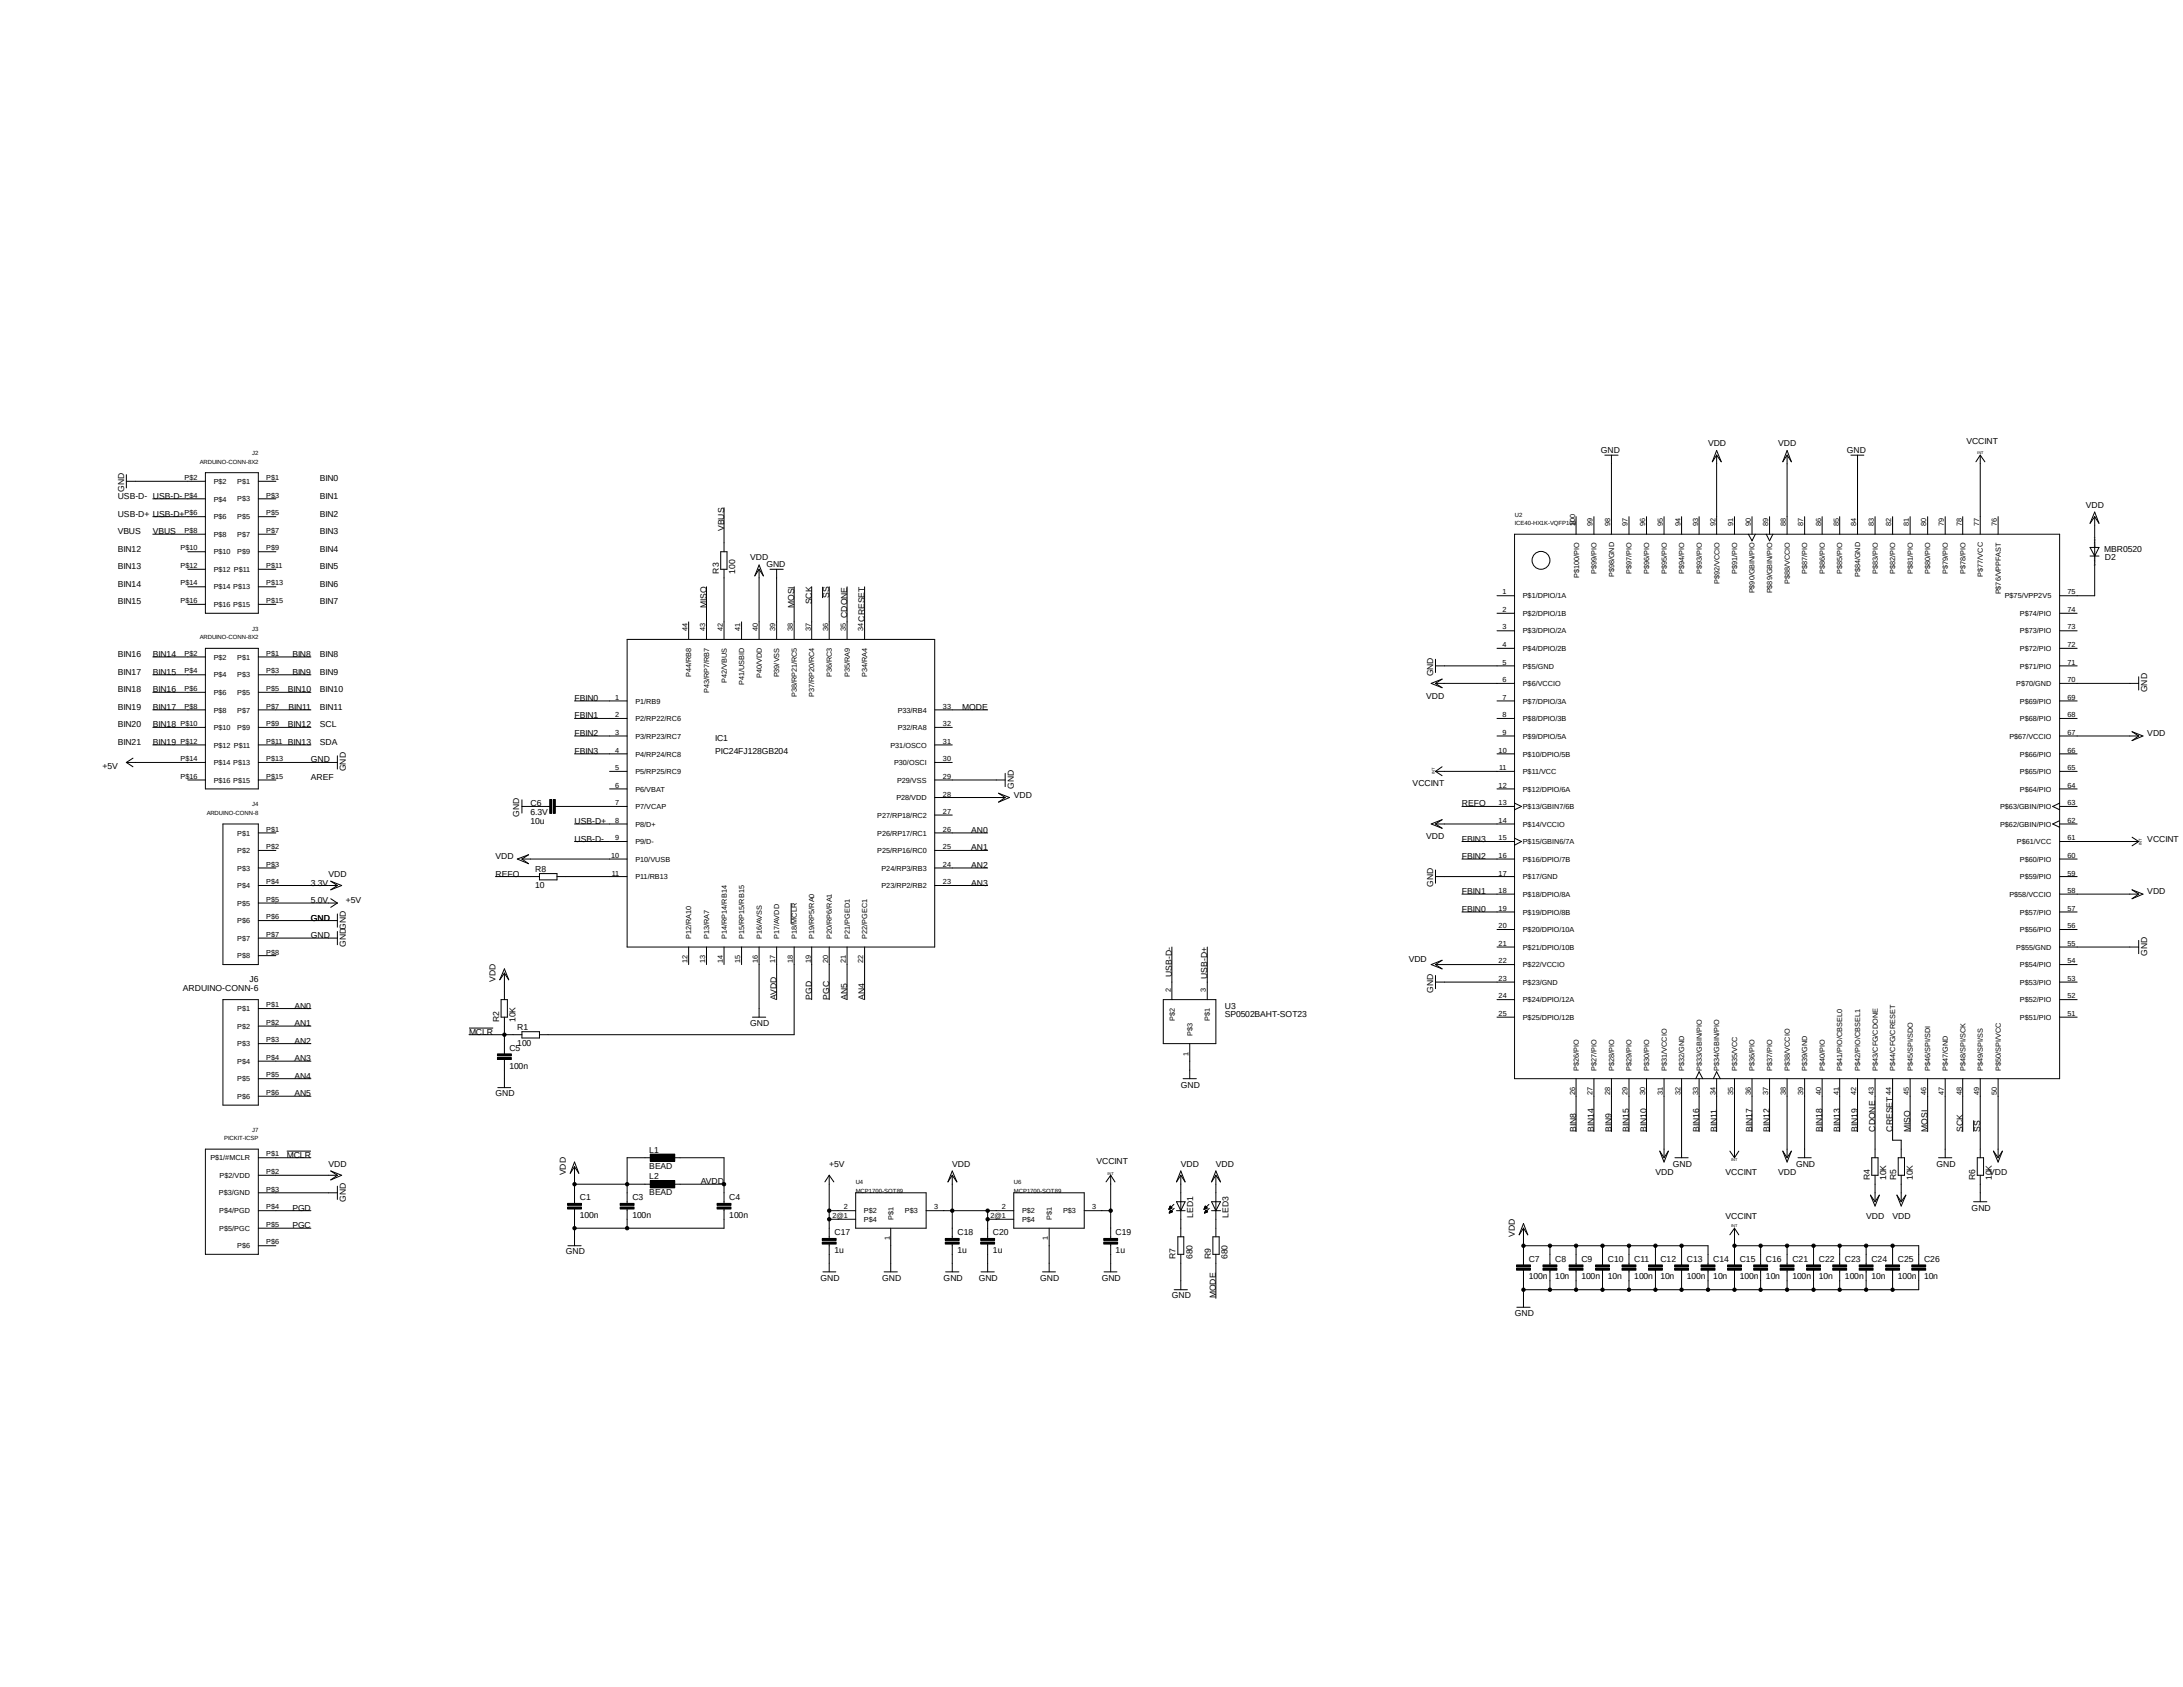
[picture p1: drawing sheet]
<svg xmlns="http://www.w3.org/2000/svg" width="279mm" height="216mm" viewBox="0 0 279 216" stroke-linecap="round" stroke-linejoin="round" font-family="sans-serif">
<defs><g id="words">
<g font-size="1.1">
<text x="204.9" y="57.9">GND</text>
<text x="218.6" y="57.1">VDD</text>
<text x="227.6" y="57.1">VDD</text>
<text x="236.4" y="57.9">GND</text>
<text x="251.7" y="56.8">VCCINT</text>
<text x="15.1" y="63.9">USB-D- USB-D-</text>
<text x="15.9" y="62.9" transform="rotate(-90 15.9 62.9)">GND</text>
<text x="40.9" y="61.6">BIN0</text>
<text x="40.9" y="63.9">BIN1</text>
<text x="267" y="65">VDD</text>
<text x="15.1" y="66.1">USB-D+ USB-D+</text>
<text x="15.1" y="68.4">VBUS</text>
<text x="15.1" y="70.6">BIN12</text>
<text x="19.6" y="68.4">VBUS</text>
<text x="40.9" y="66.1">BIN2</text>
<text x="40.9" y="68.4">BIN3</text>
<text x="40.9" y="70.6">BIN4</text>
<text x="92.7" y="67.9" transform="rotate(-90 92.7 67.9)">VBUS</text>
<text x="96" y="71.7">VDD</text>
<text x="269.3" y="70.6">MBR0520</text>
<text x="269.4" y="71.7">D2</text>
<text x="15.1" y="72.9">BIN13</text>
<text x="15.1" y="75.1">BIN14</text>
<text x="15.1" y="77.3">BIN15</text>
<text x="40.9" y="72.9">BIN5</text>
<text x="40.9" y="75.1">BIN6</text>
<text x="40.9" y="77.3">BIN7</text>
<text x="90.4" y="77.8" transform="rotate(-90 90.4 77.8)">MISO</text>
<text x="92" y="73.4" transform="rotate(-90 92 73.4)">R3</text>
<text x="94.1" y="73.4" transform="rotate(-90 94.1 73.4)">100</text>
<text x="98.1" y="72.5">GND</text>
<text x="101.6" y="77.8" transform="rotate(-90 101.6 77.8)">MOSI</text>
<text x="103.9" y="77.3" transform="rotate(-90 103.9 77.3)">SCK</text>
<text x="106.1" y="76.5" transform="rotate(-90 106.1 76.5)">SS</text>
<text x="108.4" y="79.1" transform="rotate(-90 108.4 79.1)">CDONE</text>
<text x="110.7" y="79.5" transform="rotate(-90 110.7 79.5)">CRESET</text>
<text x="15.1" y="84.1">BIN16</text>
<text x="15.1" y="86.4">BIN17</text>
<text x="15.1" y="88.6">BIN18</text>
<text x="19.6" y="84.1">BIN14</text>
<text x="19.6" y="86.4">BIN15</text>
<text x="19.6" y="88.6">BIN16</text>
<text x="36.8" y="88.6">BIN10</text>
<text x="37.4" y="84.1">BIN8</text>
<text x="37.4" y="86.4">BIN9</text>
<text x="40.9" y="84.1">BIN8</text>
<text x="40.9" y="86.4">BIN9</text>
<text x="40.9" y="88.6">BIN10</text>
<text x="73.5" y="89.7">FBIN0</text>
<text x="182.5" y="89.4">VDD</text>
<text x="183.4" y="86.6" transform="rotate(-90 183.4 86.6)">GND</text>
<text x="274.8" y="88.6" transform="rotate(-90 274.8 88.6)">GND</text>
<text x="15.1" y="90.8">BIN19</text>
<text x="15.1" y="93.1">BIN20</text>
<text x="15.1" y="95.3">BIN21</text>
<text x="19.6" y="90.8">BIN17</text>
<text x="19.6" y="93.1">BIN18</text>
<text x="19.6" y="95.3">BIN19</text>
<text x="36.8" y="93.1">BIN12</text>
<text x="36.8" y="95.3">BIN13</text>
<text x="36.9" y="90.8">BIN11</text>
<text x="40.9" y="90.8">BIN11</text>
<text x="40.9" y="93.1">SCL</text>
<text x="40.9" y="95.3">SDA</text>
<text x="73.5" y="91.9">FBIN1</text>
<text x="73.5" y="94.2">FBIN2</text>
<text x="91.5" y="94.8">IC1</text>
<text x="123.1" y="90.8">MODE</text>
<text x="274.8" y="94.2">VDD</text>
<text x="13.1" y="98.4">+5V</text>
<text x="39.8" y="97.6">GND</text>
<text x="39.8" y="99.8">AREF</text>
<text x="44.3" y="98.7" transform="rotate(-90 44.3 98.7)">GND</text>
<text x="73.5" y="96.5">FBIN3</text>
<text x="91.5" y="96.5">PIC24FJ128GB204</text>
<text x="129.8" y="101" transform="rotate(-90 129.8 101)">GND</text>
<text x="180.8" y="100.6">VCCINT</text>
<text x="66.5" y="104.5" transform="rotate(-90 66.5 104.5)">GND</text>
<text x="67.9" y="104.4">6.3V</text>
<text x="67.9" y="105.5">10u</text>
<text x="67.9" y="103.2">C6</text>
<text x="73.5" y="105.5">USB-D+</text>
<text x="73.5" y="107.7">USB-D-</text>
<text x="124.3" y="106.6">AN0</text>
<text x="129.8" y="102.1">VDD</text>
<text x="182.5" y="107.4">VDD</text>
<text x="187.1" y="103.2">REFO</text>
<text x="187.1" y="107.7">FBIN3</text>
<text x="274.8" y="107.7">VCCINT</text>
<text x="39.8" y="113.3">3.3V</text>
<text x="42" y="112.2">VDD</text>
<text x="63.4" y="109.9">VDD</text>
<text x="63.4" y="112.2">REFO</text>
<text x="68.5" y="113.7">10</text>
<text x="68.5" y="111.5">R8</text>
<text x="124.3" y="108.8">AN1</text>
<text x="124.3" y="111.1">AN2</text>
<text x="124.3" y="113.3">AN3</text>
<text x="183.4" y="113.5" transform="rotate(-90 183.4 113.5)">GND</text>
<text x="187.1" y="109.9">FBIN2</text>
<text x="39.8" y="115.6">5.0V</text>
<text x="39.8" y="117.8">GND</text>
<text x="44.3" y="115.6">+5V</text>
<text x="187.1" y="116.7">FBIN0</text>
<text x="187.1" y="114.5">FBIN1</text>
<text x="274.8" y="114.5">VDD</text>
<text x="31.9" y="125.7">J6</text>
<text x="39.8" y="120.1">GND</text>
<text x="44.3" y="121.2" transform="rotate(-90 44.3 121.2)">GNDGND</text>
<text x="63.4" y="125.7" transform="rotate(-90 63.4 125.7)">VDD</text>
<text x="150" y="125" transform="rotate(-90 150 125)">USB-D-</text>
<text x="154.5" y="125.3" transform="rotate(-90 154.5 125.3)">USB-D+</text>
<text x="180.3" y="123.1">VDD</text>
<text x="274.8" y="122.3" transform="rotate(-90 274.8 122.3)">GND</text>
<text x="23.4" y="126.8">ARDUINO-CONN-6</text>
<text x="37.7" y="129.1">AN0</text>
<text x="37.7" y="131.3">AN1</text>
<text x="63.9" y="130.8" transform="rotate(-90 63.9 130.8)">R2</text>
<text x="66" y="130.8" transform="rotate(-90 66 130.8)">10K</text>
<text x="66.2" y="131.8">R1</text>
<text x="96" y="131.3">GND</text>
<text x="99.4" y="127.9" transform="rotate(-90 99.4 127.9)">AVDD</text>
<text x="103.9" y="127.9" transform="rotate(-90 103.9 127.9)">PGD</text>
<text x="106.1" y="127.9" transform="rotate(-90 106.1 127.9)">PGC</text>
<text x="108.4" y="127.9" transform="rotate(-90 108.4 127.9)">AN5</text>
<text x="110.7" y="127.9" transform="rotate(-90 110.7 127.9)">AN4</text>
<text x="156.8" y="130.2">SP0502BAHT-SOT23</text>
<text x="156.8" y="129.1">U3</text>
<text x="183.4" y="127" transform="rotate(-90 183.4 127)">GND</text>
<text x="37.7" y="133.6">AN2</text>
<text x="37.7" y="135.8">AN3</text>
<text x="60" y="132.4">MCLR</text>
<text x="65.2" y="136.8">100n</text>
<text x="65.2" y="134.5">C5</text>
<text x="66.2" y="133.9">100</text>
<text x="37.7" y="138">AN4</text>
<text x="37.7" y="140.3">AN5</text>
<text x="63.4" y="140.3">GND</text>
<text x="151.1" y="139.2">GND</text>
<text x="36.7" y="148.2">MCLR</text>
<text x="42" y="149.3">VDD</text>
<text x="83.1" y="149.6">BEAD</text>
<text x="83.1" y="147.5">L1</text>
<text x="106.1" y="149.3">+5V</text>
<text x="121.9" y="149.3">VDD</text>
<text x="140.3" y="149">VCCINT</text>
<text x="151.1" y="149.3">VDD</text>
<text x="155.6" y="149.3">VDD</text>
<text x="201.7" y="144.8" transform="rotate(-90 201.7 144.8)">BIN8</text>
<text x="204" y="144.8" transform="rotate(-90 204 144.8)">BIN14</text>
<text x="206.2" y="144.8" transform="rotate(-90 206.2 144.8)">BIN9</text>
<text x="208.5" y="144.8" transform="rotate(-90 208.5 144.8)">BIN15</text>
<text x="210.7" y="144.8" transform="rotate(-90 210.7 144.8)">BIN10</text>
<text x="214.1" y="149.3">GND</text>
<text x="217.5" y="144.8" transform="rotate(-90 217.5 144.8)">BIN16</text>
<text x="219.8" y="144.8" transform="rotate(-90 219.8 144.8)">BIN11</text>
<text x="224.2" y="144.8" transform="rotate(-90 224.2 144.8)">BIN17</text>
<text x="226.5" y="144.8" transform="rotate(-90 226.5 144.8)">BIN12</text>
<text x="229.9" y="149.3">GND</text>
<text x="233.2" y="144.8" transform="rotate(-90 233.2 144.8)">BIN18</text>
<text x="235.5" y="144.8" transform="rotate(-90 235.5 144.8)">BIN13</text>
<text x="237.7" y="144.8" transform="rotate(-90 237.7 144.8)">BIN19</text>
<text x="240" y="144.8" transform="rotate(-90 240 144.8)">CDONE</text>
<text x="242.2" y="144.8" transform="rotate(-90 242.2 144.8)">CRESET</text>
<text x="244.5" y="144.8" transform="rotate(-90 244.5 144.8)">MISO</text>
<text x="246.7" y="144.8" transform="rotate(-90 246.7 144.8)">MOSI</text>
<text x="247.9" y="149.3">GND</text>
<text x="251.2" y="144.8" transform="rotate(-90 251.2 144.8)">SCK</text>
<text x="253.4" y="144.8" transform="rotate(-90 253.4 144.8)">SS</text>
<text x="37.4" y="154.9">PGD</text>
<text x="44.3" y="153.8" transform="rotate(-90 44.3 153.8)">GND</text>
<text x="72.4" y="150.4" transform="rotate(-90 72.4 150.4)">VDD</text>
<text x="74.2" y="155.9">100n</text>
<text x="74.2" y="153.6">C1</text>
<text x="80.9" y="155.9">100n</text>
<text x="80.9" y="153.6">C3</text>
<text x="83.1" y="153">BEAD</text>
<text x="83.1" y="150.9">L2</text>
<text x="89.7" y="151.6">AVDD</text>
<text x="93.3" y="155.9">100n</text>
<text x="93.3" y="153.6">C4</text>
<text x="152.7" y="155.8" transform="rotate(-90 152.7 155.8)">LED1</text>
<text x="157.2" y="155.8" transform="rotate(-90 157.2 155.8)">LED3</text>
<text x="211.9" y="150.4">VDD</text>
<text x="220.9" y="150.4">VCCINT</text>
<text x="227.6" y="150.4">VDD</text>
<text x="239.3" y="151" transform="rotate(-90 239.3 151)">R4</text>
<text x="241.4" y="151" transform="rotate(-90 241.4 151)">10K</text>
<text x="242.7" y="151" transform="rotate(-90 242.7 151)">R5</text>
<text x="244.8" y="151" transform="rotate(-90 244.8 151)">10K</text>
<text x="252.3" y="154.9">GND</text>
<text x="252.8" y="151" transform="rotate(-90 252.8 151)">R6</text>
<text x="254.6" y="150.4">VDD</text>
<text x="254.9" y="151" transform="rotate(-90 254.9 151)">10K</text>
<text x="37.4" y="157.2">PGC</text>
<text x="72.4" y="160.5">GND</text>
<text x="106.8" y="160.4">1u</text>
<text x="106.8" y="158.1">C17</text>
<text x="122.6" y="160.4">1u</text>
<text x="122.6" y="158.1">C18</text>
<text x="127.1" y="160.4">1u</text>
<text x="127.1" y="158.1">C20</text>
<text x="142.8" y="160.4">1u</text>
<text x="142.8" y="158.1">C19</text>
<text x="150.5" y="161.1" transform="rotate(-90 150.5 161.1)">R7</text>
<text x="152.6" y="161.1" transform="rotate(-90 152.6 161.1)">680</text>
<text x="155" y="161.1" transform="rotate(-90 155 161.1)">R9</text>
<text x="157.1" y="161.1" transform="rotate(-90 157.1 161.1)">680</text>
<text x="193.9" y="158.3" transform="rotate(-90 193.9 158.3)">VDD</text>
<text x="195.7" y="161.5">C7</text>
<text x="199.1" y="161.5">C8</text>
<text x="202.4" y="161.5">C9</text>
<text x="205.8" y="161.5">C10</text>
<text x="209.2" y="161.5">C11</text>
<text x="212.5" y="161.5">C12</text>
<text x="215.9" y="161.5">C13</text>
<text x="219.3" y="161.5">C14</text>
<text x="220.9" y="156">VCCINT</text>
<text x="222.7" y="161.5">C15</text>
<text x="226" y="161.5">C16</text>
<text x="229.4" y="161.5">C21</text>
<text x="232.8" y="161.5">C22</text>
<text x="236.1" y="161.5">C23</text>
<text x="238.8" y="156">VDD</text>
<text x="239.5" y="161.5">C24</text>
<text x="242.2" y="156">VDD</text>
<text x="242.9" y="161.5">C25</text>
<text x="246.3" y="161.5">C26</text>
<text x="105" y="163.9">GND</text>
<text x="112.9" y="163.9">GND</text>
<text x="120.8" y="163.9">GND</text>
<text x="125.3" y="163.9">GND</text>
<text x="133.1" y="163.9">GND</text>
<text x="141" y="163.9">GND</text>
<text x="150" y="166.2">GND</text>
<text x="155.6" y="166.2" transform="rotate(-90 155.6 166.2)">MODE</text>
<text x="195.7" y="163.7">100n</text>
<text x="199.1" y="163.7">10n</text>
<text x="202.4" y="163.7">100n</text>
<text x="205.8" y="163.7">10n</text>
<text x="209.2" y="163.7">100n</text>
<text x="212.5" y="163.7">10n</text>
<text x="215.9" y="163.7">100n</text>
<text x="219.3" y="163.7">10n</text>
<text x="222.7" y="163.7">100n</text>
<text x="226" y="163.7">10n</text>
<text x="229.4" y="163.7">100n</text>
<text x="232.8" y="163.7">10n</text>
<text x="236.1" y="163.7">100n</text>
<text x="239.5" y="163.7">10n</text>
<text x="242.9" y="163.7">100n</text>
<text x="246.3" y="163.7">10n</text>
<text x="193.9" y="168.4">GND</text>
</g>
<g font-size=".9">
<text x="23.6" y="61.5">P$2</text>
<text x="23.6" y="63.7">P$4</text>
<text x="23.6" y="66">P$6</text>
<text x="27.3" y="61.9">P$2</text>
<text x="27.3" y="64.2">P$4</text>
<text x="30.4" y="61.9">P$1</text>
<text x="30.4" y="64.2">P$3</text>
<text x="34.1" y="61.5">P$1</text>
<text x="34.1" y="63.7">P$3</text>
<text x="34.1" y="66">P$5</text>
<text x="23.1" y="70.4">P$10</text>
<text x="23.6" y="68.2">P$8</text>
<text x="27.3" y="66.5">P$6</text>
<text x="27.3" y="68.7">P$8</text>
<text x="27.3" y="71">P$10</text>
<text x="30.4" y="66.5">P$5</text>
<text x="30.4" y="68.7">P$7</text>
<text x="30.4" y="71">P$9</text>
<text x="34.1" y="68.2">P$7</text>
<text x="34.1" y="70.4">P$9</text>
<text x="201.6" y="67.3" transform="rotate(-90 201.6 67.3)">100</text>
<text x="203.8" y="67.3" transform="rotate(-90 203.8 67.3)">99</text>
<text x="206.1" y="67.3" transform="rotate(-90 206.1 67.3)">98</text>
<text x="208.3" y="67.3" transform="rotate(-90 208.3 67.3)">97</text>
<text x="210.6" y="67.3" transform="rotate(-90 210.6 67.3)">96</text>
<text x="212.8" y="67.3" transform="rotate(-90 212.8 67.3)">95</text>
<text x="215.1" y="67.3" transform="rotate(-90 215.1 67.3)">94</text>
<text x="217.3" y="67.3" transform="rotate(-90 217.3 67.3)">93</text>
<text x="219.6" y="67.3" transform="rotate(-90 219.6 67.3)">92</text>
<text x="221.8" y="67.3" transform="rotate(-90 221.8 67.3)">91</text>
<text x="224.1" y="67.3" transform="rotate(-90 224.1 67.3)">90</text>
<text x="226.3" y="67.3" transform="rotate(-90 226.3 67.3)">89</text>
<text x="228.6" y="67.3" transform="rotate(-90 228.6 67.3)">88</text>
<text x="230.8" y="67.3" transform="rotate(-90 230.8 67.3)">87</text>
<text x="233.1" y="67.3" transform="rotate(-90 233.1 67.3)">86</text>
<text x="235.3" y="67.3" transform="rotate(-90 235.3 67.3)">85</text>
<text x="237.6" y="67.3" transform="rotate(-90 237.6 67.3)">84</text>
<text x="239.8" y="67.3" transform="rotate(-90 239.8 67.3)">83</text>
<text x="242.1" y="67.3" transform="rotate(-90 242.1 67.3)">82</text>
<text x="244.3" y="67.3" transform="rotate(-90 244.3 67.3)">81</text>
<text x="246.5" y="67.3" transform="rotate(-90 246.5 67.3)">80</text>
<text x="248.8" y="67.3" transform="rotate(-90 248.8 67.3)">79</text>
<text x="251.1" y="67.3" transform="rotate(-90 251.1 67.3)">78</text>
<text x="253.3" y="67.3" transform="rotate(-90 253.3 67.3)">77</text>
<text x="255.6" y="67.3" transform="rotate(-90 255.6 67.3)">76</text>
<text x="23.1" y="72.7">P$12</text>
<text x="23.1" y="74.9">P$14</text>
<text x="23.1" y="77.2">P$16</text>
<text x="27.3" y="73.2">P$12 P$11</text>
<text x="27.3" y="75.4">P$14 P$13</text>
<text x="27.3" y="77.7">P$16 P$15</text>
<text x="34.1" y="72.7">P$11</text>
<text x="34.1" y="74.9">P$13</text>
<text x="34.1" y="77.2">P$15</text>
<text x="192.3" y="76.1">1</text>
<text x="194.9" y="76.6">P$1/DPIO/1A</text>
<text x="202.1" y="73.9" transform="rotate(-90 202.1 73.9)">P$100/PIO</text>
<text x="204.3" y="73.4" transform="rotate(-90 204.3 73.4)">P$99/PIO</text>
<text x="206.6" y="73.9" transform="rotate(-90 206.6 73.9)">P$98/GND</text>
<text x="208.8" y="73.4" transform="rotate(-90 208.8 73.4)">P$97/PIO</text>
<text x="211.1" y="73.4" transform="rotate(-90 211.1 73.4)">P$96/PIO</text>
<text x="213.3" y="73.4" transform="rotate(-90 213.3 73.4)">P$95/PIO</text>
<text x="215.6" y="73.4" transform="rotate(-90 215.6 73.4)">P$94/PIO</text>
<text x="217.8" y="73.4" transform="rotate(-90 217.8 73.4)">P$93/PIO</text>
<text x="220.1" y="74.8" transform="rotate(-90 220.1 74.8)">P$92/VCCIO</text>
<text x="222.3" y="73.4" transform="rotate(-90 222.3 73.4)">P$91/PIO</text>
<text x="224.6" y="75.9" transform="rotate(-90 224.6 75.9)">P$90/GBIN/PIO</text>
<text x="226.8" y="75.9" transform="rotate(-90 226.8 75.9)">P$89/GBIN/PIO</text>
<text x="229.1" y="74.8" transform="rotate(-90 229.1 74.8)">P$88/VCCIO</text>
<text x="231.3" y="73.4" transform="rotate(-90 231.3 73.4)">P$87/PIO</text>
<text x="233.6" y="73.4" transform="rotate(-90 233.6 73.4)">P$86/PIO</text>
<text x="235.8" y="73.4" transform="rotate(-90 235.8 73.4)">P$85/PIO</text>
<text x="238.1" y="73.9" transform="rotate(-90 238.1 73.9)">P$84/GND</text>
<text x="240.3" y="73.4" transform="rotate(-90 240.3 73.4)">P$83/PIO</text>
<text x="242.6" y="73.4" transform="rotate(-90 242.6 73.4)">P$82/PIO</text>
<text x="244.8" y="73.4" transform="rotate(-90 244.8 73.4)">P$81/PIO</text>
<text x="247.1" y="73.4" transform="rotate(-90 247.1 73.4)">P$80/PIO</text>
<text x="249.3" y="73.4" transform="rotate(-90 249.3 73.4)">P$79/PIO</text>
<text x="251.5" y="73.4" transform="rotate(-90 251.5 73.4)">P$78/PIO</text>
<text x="253.8" y="73.8" transform="rotate(-90 253.8 73.8)">P$77/VCC</text>
<text x="256.1" y="76.1" transform="rotate(-90 256.1 76.1)">P$76/VPPFAST</text>
<text x="256.6" y="76.6">P$75/VPP2V5</text>
<text x="264.6" y="76.1">75</text>
<text x="23.6" y="83.9">P$2</text>
<text x="34.1" y="83.9">P$1</text>
<text x="88" y="80.8" transform="rotate(-90 88 80.8)">44</text>
<text x="90.3" y="80.8" transform="rotate(-90 90.3 80.8)">43</text>
<text x="92.5" y="80.8" transform="rotate(-90 92.5 80.8)">42</text>
<text x="94.7" y="80.8" transform="rotate(-90 94.7 80.8)">41</text>
<text x="97" y="80.8" transform="rotate(-90 97 80.8)">40</text>
<text x="99.2" y="80.8" transform="rotate(-90 99.2 80.8)">39</text>
<text x="101.5" y="80.8" transform="rotate(-90 101.5 80.8)">38</text>
<text x="103.8" y="80.8" transform="rotate(-90 103.8 80.8)">37</text>
<text x="106" y="80.8" transform="rotate(-90 106 80.8)">36</text>
<text x="108.2" y="80.8" transform="rotate(-90 108.2 80.8)">35</text>
<text x="110.5" y="80.8" transform="rotate(-90 110.5 80.8)">34</text>
<text x="192.3" y="78.3">2</text>
<text x="192.3" y="80.6">3</text>
<text x="192.3" y="82.8">4</text>
<text x="194.9" y="78.8">P$2/DPIO/1B</text>
<text x="194.9" y="81.1">P$3/DPIO/2A</text>
<text x="194.9" y="83.3">P$4/DPIO/2B</text>
<text x="258.5" y="83.3">P$72/PIO</text>
<text x="258.5" y="81.1">P$73/PIO</text>
<text x="258.5" y="78.8">P$74/PIO</text>
<text x="264.6" y="82.8">72</text>
<text x="264.6" y="80.6">73</text>
<text x="264.6" y="78.3">74</text>
<text x="23.6" y="86.2">P$4</text>
<text x="23.6" y="88.4">P$6</text>
<text x="27.3" y="84.5">P$2</text>
<text x="27.3" y="86.7">P$4</text>
<text x="27.3" y="88.9">P$6</text>
<text x="30.4" y="84.4">P$1</text>
<text x="30.4" y="86.7">P$3</text>
<text x="30.4" y="88.9">P$5</text>
<text x="34.1" y="86.2">P$3</text>
<text x="34.1" y="88.4">P$5</text>
<text x="78.7" y="89.6">1</text>
<text x="88.5" y="86.6" transform="rotate(-90 88.5 86.6)">P44/RB8</text>
<text x="90.8" y="88.7" transform="rotate(-90 90.8 88.7)">P43/RP7/RB7</text>
<text x="93" y="87.4" transform="rotate(-90 93 87.4)">P42/VBUS</text>
<text x="95.3" y="87.7" transform="rotate(-90 95.3 87.7)">P41/USBID</text>
<text x="97.5" y="86.8" transform="rotate(-90 97.5 86.8)">P40/VDD</text>
<text x="99.7" y="86.7" transform="rotate(-90 99.7 86.7)">P39/VSS</text>
<text x="102" y="89.2" transform="rotate(-90 102 89.2)">P38/RP21/RC5</text>
<text x="104.2" y="89.2" transform="rotate(-90 104.2 89.2)">P37/RP20/RC4</text>
<text x="106.5" y="86.7" transform="rotate(-90 106.5 86.7)">P36/RC3</text>
<text x="108.8" y="86.6" transform="rotate(-90 108.8 86.6)">P35/RA9</text>
<text x="111" y="86.6" transform="rotate(-90 111 86.6)">P34/RA4</text>
<text x="192.3" y="85">5</text>
<text x="192.3" y="87.3">6</text>
<text x="192.3" y="89.6">7</text>
<text x="194.9" y="85.6">P$5/GND</text>
<text x="194.9" y="87.8">P$6/VCCIO</text>
<text x="258.1" y="87.8">P$70/GND</text>
<text x="258.5" y="85.6">P$71/PIO</text>
<text x="264.6" y="89.6">69</text>
<text x="264.6" y="87.3">70</text>
<text x="264.6" y="85">71</text>
<text x="23.1" y="92.9">P$10</text>
<text x="23.1" y="95.2">P$12</text>
<text x="23.6" y="90.7">P$8</text>
<text x="27.3" y="91.2">P$8</text>
<text x="27.3" y="93.4">P$10</text>
<text x="27.3" y="95.7">P$12 P$11</text>
<text x="30.4" y="91.2">P$7</text>
<text x="30.4" y="93.4">P$9</text>
<text x="34.1" y="90.7">P$7</text>
<text x="34.1" y="92.9">P$9</text>
<text x="34.1" y="95.2">P$11</text>
<text x="78.7" y="91.8">2</text>
<text x="78.7" y="94.1">3</text>
<text x="81.3" y="90">P1/RB9</text>
<text x="81.3" y="92.3">P2/RP22/RC6</text>
<text x="81.3" y="94.5">P3/RP23/RC7</text>
<text x="114" y="95.7">P31/OSCO</text>
<text x="114.9" y="93.4">P32/RA8</text>
<text x="114.9" y="91.2">P33/RB4</text>
<text x="120.7" y="95.2">31</text>
<text x="120.7" y="92.9">32</text>
<text x="120.7" y="90.7">33</text>
<text x="192.3" y="91.8">8</text>
<text x="192.3" y="94.1">9</text>
<text x="194.9" y="90">P$7/DPIO/3A</text>
<text x="194.9" y="92.3">P$8/DPIO/3B</text>
<text x="194.9" y="94.5">P$9/DPIO/5A</text>
<text x="257.2" y="94.6">P$67/VCCIO</text>
<text x="258.5" y="92.3">P$68/PIO</text>
<text x="258.5" y="90">P$69/PIO</text>
<text x="264.6" y="94.1">67</text>
<text x="264.6" y="91.8">68</text>
<text x="23.1" y="97.4">P$14</text>
<text x="23.1" y="99.7">P$16</text>
<text x="27.3" y="97.9">P$14 P$13</text>
<text x="27.3" y="100.2">P$16 P$15</text>
<text x="34.1" y="97.4">P$13</text>
<text x="34.1" y="99.7">P$15</text>
<text x="78.7" y="96.3">4</text>
<text x="78.7" y="98.6">5</text>
<text x="78.7" y="100.8">6</text>
<text x="81.3" y="96.8">P4/RP24/RC8</text>
<text x="81.3" y="99.1">P5/RP25/RC9</text>
<text x="81.3" y="101.3">P6/VBAT</text>
<text x="114.4" y="97.9">P30/OSCI</text>
<text x="114.8" y="100.2">P29/VSS</text>
<text x="120.7" y="101.9">28</text>
<text x="120.7" y="99.7">29</text>
<text x="120.7" y="97.4">30</text>
<text x="191.8" y="96.3">10</text>
<text x="191.8" y="100.8">12</text>
<text x="191.9" y="98.6">11</text>
<text x="194.9" y="96.8">P$10/DPIO/5B</text>
<text x="194.9" y="99.1">P$11/VCC</text>
<text x="194.9" y="101.3">P$12/DPIO/6A</text>
<text x="258.5" y="101.3">P$64/PIO</text>
<text x="258.5" y="99.1">P$65/PIO</text>
<text x="258.5" y="96.8">P$66/PIO</text>
<text x="264.6" y="100.8">64</text>
<text x="264.6" y="98.6">65</text>
<text x="264.6" y="96.3">66</text>
<text x="30.4" y="106.9">P$1</text>
<text x="34.1" y="106.4">P$1</text>
<text x="78.7" y="103">7</text>
<text x="78.7" y="105.3">8</text>
<text x="78.7" y="107.5">9</text>
<text x="81.3" y="103.5">P7/VCAP</text>
<text x="81.3" y="105.8">P8/D+</text>
<text x="112.3" y="106.9">P26/RP17/RC1</text>
<text x="112.3" y="104.7">P27/RP18/RC2</text>
<text x="114.7" y="102.4">P28/VDD</text>
<text x="120.7" y="106.4">26</text>
<text x="120.7" y="104.2">27</text>
<text x="191.8" y="103">13</text>
<text x="191.8" y="105.3">14</text>
<text x="191.8" y="107.5">15</text>
<text x="194.9" y="103.5">P$13/GBIN7/6B</text>
<text x="194.9" y="105.8">P$14/VCCIO</text>
<text x="256" y="105.8">P$62/GBIN/PIO</text>
<text x="256" y="103.5">P$63/GBIN/PIO</text>
<text x="264.6" y="107.5">61</text>
<text x="264.6" y="105.3">62</text>
<text x="264.6" y="103">63</text>
<text x="30.4" y="109.2">P$2</text>
<text x="30.4" y="111.4">P$3</text>
<text x="30.4" y="113.7">P$4</text>
<text x="34.1" y="108.7">P$2</text>
<text x="34.1" y="110.9">P$3</text>
<text x="34.1" y="113.2">P$4</text>
<text x="78.2" y="109.8">10</text>
<text x="78.3" y="112.1">11</text>
<text x="81.3" y="108">P9/D-</text>
<text x="81.3" y="110.3">P10/VUSB</text>
<text x="81.3" y="112.5">P11/RB13</text>
<text x="112.3" y="109.2">P25/RP16/RC0</text>
<text x="112.8" y="113.7">P23/RP2/RB2</text>
<text x="112.8" y="111.4">P24/RP3/RB3</text>
<text x="120.7" y="113.2">23</text>
<text x="120.7" y="110.9">24</text>
<text x="120.7" y="108.7">25</text>
<text x="191.8" y="109.8">16</text>
<text x="191.8" y="112.1">17</text>
<text x="194.9" y="108">P$15/GBIN6/7A</text>
<text x="194.9" y="110.3">P$16/DPIO/7B</text>
<text x="194.9" y="112.5">P$17/GND</text>
<text x="258.1" y="108">P$61/VCC</text>
<text x="258.5" y="112.5">P$59/PIO</text>
<text x="258.5" y="110.3">P$60/PIO</text>
<text x="264.6" y="112.1">59</text>
<text x="264.6" y="109.8">60</text>
<text x="30.4" y="115.9">P$5</text>
<text x="30.4" y="118.2">P$6</text>
<text x="34.1" y="115.4">P$5</text>
<text x="34.1" y="117.6">P$6</text>
<text x="34.1" y="119.9">P$7</text>
<text x="191.8" y="114.3">18</text>
<text x="191.8" y="116.5">19</text>
<text x="191.8" y="118.8">20</text>
<text x="194.9" y="114.8">P$18/DPIO/8A</text>
<text x="194.9" y="117.1">P$19/DPIO/8B</text>
<text x="194.9" y="119.3">P$20/DPIO/10A</text>
<text x="257.2" y="114.8">P$58/VCCIO</text>
<text x="258.5" y="119.3">P$56/PIO</text>
<text x="258.5" y="117.1">P$57/PIO</text>
<text x="264.6" y="118.8">56</text>
<text x="264.6" y="116.5">57</text>
<text x="264.6" y="114.3">58</text>
<text x="30.4" y="120.4">P$7</text>
<text x="30.4" y="122.6">P$8</text>
<text x="34.1" y="122.2">P$8</text>
<text x="88" y="123.2" transform="rotate(-90 88 123.2)">12</text>
<text x="88.5" y="120.1" transform="rotate(-90 88.5 120.1)">P12/RA10</text>
<text x="90.3" y="123.2" transform="rotate(-90 90.3 123.2)">13</text>
<text x="90.8" y="120.1" transform="rotate(-90 90.8 120.1)">P13/RA7</text>
<text x="92.5" y="123.2" transform="rotate(-90 92.5 123.2)">14</text>
<text x="93" y="120.1" transform="rotate(-90 93 120.1)">P14/RP14/RB14</text>
<text x="94.7" y="123.2" transform="rotate(-90 94.7 123.2)">15</text>
<text x="95.3" y="120.1" transform="rotate(-90 95.3 120.1)">P15/RP15/RB15</text>
<text x="97" y="123.2" transform="rotate(-90 97 123.2)">16</text>
<text x="97.5" y="120.1" transform="rotate(-90 97.5 120.1)">P16/AVSS</text>
<text x="99.2" y="123.2" transform="rotate(-90 99.2 123.2)">17</text>
<text x="99.7" y="120.1" transform="rotate(-90 99.7 120.1)">P17/AVDD</text>
<text x="101.5" y="123.2" transform="rotate(-90 101.5 123.2)">18</text>
<text x="102" y="120.1" transform="rotate(-90 102 120.1)">P18/MCLR</text>
<text x="103.8" y="123.2" transform="rotate(-90 103.8 123.2)">19</text>
<text x="104.2" y="120.1" transform="rotate(-90 104.2 120.1)">P19/RP5/RA0</text>
<text x="106" y="123.2" transform="rotate(-90 106 123.2)">20</text>
<text x="106.5" y="120.1" transform="rotate(-90 106.5 120.1)">P20/RP6/RA1</text>
<text x="108.2" y="123.2" transform="rotate(-90 108.2 123.2)">21</text>
<text x="108.8" y="120.1" transform="rotate(-90 108.8 120.1)">P21/PGED1</text>
<text x="110.5" y="123.2" transform="rotate(-90 110.5 123.2)">22</text>
<text x="111" y="120.1" transform="rotate(-90 111 120.1)">P22/PGEC1</text>
<text x="191.8" y="121">21</text>
<text x="191.8" y="123.3">22</text>
<text x="191.8" y="125.5">23</text>
<text x="194.9" y="121.5">P$21/DPIO/10B</text>
<text x="194.9" y="123.8">P$22/VCCIO</text>
<text x="258.1" y="121.5">P$55/GND</text>
<text x="258.5" y="123.8">P$54/PIO</text>
<text x="264.6" y="125.5">53</text>
<text x="264.6" y="123.3">54</text>
<text x="264.6" y="121">55</text>
<text x="30.4" y="129.4">P$1</text>
<text x="30.4" y="131.7">P$2</text>
<text x="34.1" y="128.9">P$1</text>
<text x="34.1" y="131.1">P$2</text>
<text x="149.9" y="126.9" transform="rotate(-90 149.9 126.9)">2</text>
<text x="150.4" y="130.6" transform="rotate(-90 150.4 130.6)">P$2</text>
<text x="154.3" y="126.9" transform="rotate(-90 154.3 126.9)">3</text>
<text x="154.9" y="130.6" transform="rotate(-90 154.9 130.6)">P$1</text>
<text x="191.8" y="127.8">24</text>
<text x="191.8" y="130">25</text>
<text x="194.9" y="126">P$23/GND</text>
<text x="194.9" y="128.3">P$24/DPIO/12A</text>
<text x="194.9" y="130.5">P$25/DPIO/12B</text>
<text x="258.5" y="130.5">P$51/PIO</text>
<text x="258.5" y="128.3">P$52/PIO</text>
<text x="258.5" y="126">P$53/PIO</text>
<text x="264.6" y="130">51</text>
<text x="264.6" y="127.8">52</text>
<text x="30.4" y="133.9">P$3</text>
<text x="30.4" y="136.1">P$4</text>
<text x="34.1" y="133.4">P$3</text>
<text x="34.1" y="135.6">P$4</text>
<text x="34.1" y="137.9">P$5</text>
<text x="152.1" y="135.1" transform="rotate(-90 152.1 135.1)">1</text>
<text x="152.6" y="132.5" transform="rotate(-90 152.6 132.5)">P$3</text>
<text x="202.1" y="137" transform="rotate(-90 202.1 137)">P$26/PIO</text>
<text x="204.3" y="137" transform="rotate(-90 204.3 137)">P$27/PIO</text>
<text x="206.6" y="137" transform="rotate(-90 206.6 137)">P$28/PIO</text>
<text x="208.8" y="137" transform="rotate(-90 208.8 137)">P$29/PIO</text>
<text x="211.1" y="137" transform="rotate(-90 211.1 137)">P$30/PIO</text>
<text x="213.3" y="137" transform="rotate(-90 213.3 137)">P$31/VCCIO</text>
<text x="215.6" y="137" transform="rotate(-90 215.6 137)">P$32/GND</text>
<text x="217.8" y="137" transform="rotate(-90 217.8 137)">P$33/GBIN/PIO</text>
<text x="220" y="137" transform="rotate(-90 220 137)">P$34/GBIN/PIO</text>
<text x="222.3" y="137" transform="rotate(-90 222.3 137)">P$35/VCC</text>
<text x="224.6" y="137" transform="rotate(-90 224.6 137)">P$36/PIO</text>
<text x="226.8" y="137" transform="rotate(-90 226.8 137)">P$37/PIO</text>
<text x="229.1" y="137" transform="rotate(-90 229.1 137)">P$38/VCCIO</text>
<text x="231.3" y="137" transform="rotate(-90 231.3 137)">P$39/GND</text>
<text x="233.6" y="137" transform="rotate(-90 233.6 137)">P$40/PIO</text>
<text x="235.8" y="137" transform="rotate(-90 235.8 137)">P$41/PIO/CBSEL0</text>
<text x="238.1" y="137" transform="rotate(-90 238.1 137)">P$42/PIO/CBSEL1</text>
<text x="240.3" y="137" transform="rotate(-90 240.3 137)">P$43/CFG/CDONE</text>
<text x="242.6" y="137" transform="rotate(-90 242.6 137)">P$44/CFG/CRESET</text>
<text x="244.8" y="137" transform="rotate(-90 244.8 137)">P$45/SPI/SDO</text>
<text x="247.1" y="137" transform="rotate(-90 247.1 137)">P$46/SPI/SDI</text>
<text x="249.3" y="137" transform="rotate(-90 249.3 137)">P$47/GND</text>
<text x="251.5" y="137" transform="rotate(-90 251.5 137)">P$48/SPI/SCK</text>
<text x="253.8" y="137" transform="rotate(-90 253.8 137)">P$49/SPI/SS</text>
<text x="256.1" y="137" transform="rotate(-90 256.1 137)">P$50/SPI/VCC</text>
<text x="30.4" y="138.4">P$5</text>
<text x="30.4" y="140.6">P$6</text>
<text x="34.1" y="140.2">P$6</text>
<text x="201.6" y="140.1" transform="rotate(-90 201.6 140.1)">26</text>
<text x="203.8" y="140.1" transform="rotate(-90 203.8 140.1)">27</text>
<text x="206.1" y="140.1" transform="rotate(-90 206.1 140.1)">28</text>
<text x="208.3" y="140.1" transform="rotate(-90 208.3 140.1)">29</text>
<text x="210.6" y="140.1" transform="rotate(-90 210.6 140.1)">30</text>
<text x="212.8" y="140.1" transform="rotate(-90 212.8 140.1)">31</text>
<text x="215.1" y="140.1" transform="rotate(-90 215.1 140.1)">32</text>
<text x="217.3" y="140.1" transform="rotate(-90 217.3 140.1)">33</text>
<text x="219.6" y="140.1" transform="rotate(-90 219.6 140.1)">34</text>
<text x="221.8" y="140.1" transform="rotate(-90 221.8 140.1)">35</text>
<text x="224.1" y="140.1" transform="rotate(-90 224.1 140.1)">36</text>
<text x="226.3" y="140.1" transform="rotate(-90 226.3 140.1)">37</text>
<text x="228.6" y="140.1" transform="rotate(-90 228.6 140.1)">38</text>
<text x="230.8" y="140.1" transform="rotate(-90 230.8 140.1)">39</text>
<text x="233.1" y="140.1" transform="rotate(-90 233.1 140.1)">40</text>
<text x="235.3" y="140.1" transform="rotate(-90 235.3 140.1)">41</text>
<text x="237.6" y="140.1" transform="rotate(-90 237.6 140.1)">42</text>
<text x="239.8" y="140.1" transform="rotate(-90 239.8 140.1)">43</text>
<text x="242.1" y="140.1" transform="rotate(-90 242.1 140.1)">44</text>
<text x="244.3" y="140.1" transform="rotate(-90 244.3 140.1)">45</text>
<text x="246.5" y="140.1" transform="rotate(-90 246.5 140.1)">46</text>
<text x="248.8" y="140.1" transform="rotate(-90 248.8 140.1)">47</text>
<text x="251.1" y="140.1" transform="rotate(-90 251.1 140.1)">48</text>
<text x="253.3" y="140.1" transform="rotate(-90 253.3 140.1)">49</text>
<text x="255.6" y="140.1" transform="rotate(-90 255.6 140.1)">50</text>
<text x="26.9" y="148.5">P$1/#MCLR</text>
<text x="34.1" y="148">P$1</text>
<text x="28" y="153">P$3/GND</text>
<text x="28.1" y="155.3">P$4/PGD</text>
<text x="28.1" y="150.7">P$2/VDD</text>
<text x="34.1" y="150.3">P$2</text>
<text x="34.1" y="152.5">P$3</text>
<text x="34.1" y="154.8">P$4</text>
<text x="106.6" y="155.9">2@1</text>
<text x="108" y="154.8">2</text>
<text x="110.6" y="155.3">P$2</text>
<text x="115.8" y="155.3">P$3</text>
<text x="119.5" y="154.8">3</text>
<text x="126.8" y="155.9">2@1</text>
<text x="128.2" y="154.8">2</text>
<text x="130.8" y="155.3">P$2</text>
<text x="136.1" y="155.3">P$3</text>
<text x="139.8" y="154.8">3</text>
<text x="28.1" y="157.5">P$5/PGC</text>
<text x="30.4" y="159.8">P$6</text>
<text x="34.1" y="157">P$5</text>
<text x="34.1" y="159.3">P$6</text>
<text x="110.6" y="156.4">P$4</text>
<text x="113.9" y="158.7" transform="rotate(-90 113.9 158.7)">1</text>
<text x="114.3" y="156.1" transform="rotate(-90 114.3 156.1)">P$1</text>
<text x="130.8" y="156.4">P$4</text>
<text x="134.1" y="158.7" transform="rotate(-90 134.1 158.7)">1</text>
<text x="134.6" y="156.1" transform="rotate(-90 134.6 156.1)">P$1</text>
</g>
<g font-size=".8">
<text x="25.6" y="59.4">ARDUINO-CONN-8X2</text>
<text x="32.3" y="58.3">J2</text>
<text x="193.9" y="67.2">ICE40-HX1K-VQFP100</text>
<text x="193.9" y="66.1">U2</text>
<text x="25.6" y="81.8">ARDUINO-CONN-8X2</text>
<text x="32.3" y="80.7">J3</text>
<text x="26.5" y="104.4">ARDUINO-CONN-8</text>
<text x="32.3" y="103.2">J4</text>
<text x="28.7" y="145.9">PICKIT-ICSP</text>
<text x="32.3" y="144.8">J7</text>
<text x="109.5" y="152.7">MCP1700-SOT89</text>
<text x="109.5" y="151.6">U4</text>
<text x="129.8" y="152.7">MCP1700-SOT89</text>
<text x="129.8" y="151.6">U6</text>
</g>
<g font-size=".5">
<text x="253.1" y="58.1">INT</text>
<text x="183.6" y="99.1" transform="rotate(-90 183.6 99.1)">INT</text>
<text x="274.2" y="108.1" transform="rotate(-90 274.2 108.1)">INT</text>
<text x="221.6" y="148.6">INT</text>
<text x="141.7" y="150.3">INT</text>
<text x="221.6" y="157.1">INT</text>
</g>
<g font-size=".3">
<text x="268.2" y="70.2" transform="rotate(-90 268.2 70.2)">SpiceOrder 1</text>
<text x="268.2" y="72.4" transform="rotate(-90 268.2 72.4)">SpiceOrder 2</text>
</g>
</g></defs>
<path d="M12.7 55.7l266.7 113M279.4 55.7l-266.7 113" fill="none" stroke="#fff" stroke-width=".13"/>
<g fill="none" stroke="#000" stroke-width=".13">
<path d="M205.4 58.3h1.7M206.2 58.3v10.1M219.7 58.3v10.1M219.7 57.7l.6 1.4-.6-.8-.5 .8zM228.7 58.3v10.1M228.7 57.7l.6 1.4-.6-.8-.5 .8zM236.9 58.3h1.6M237.7 58.3v10.1M253.4 58.3v10.1M253.4 58.3l.6 .8M253.4 58.3l-.5 .8M16.2 61.6h10.1"/>
<path d="M16.2 60.7v1.7M19.6 68.4h6.7M19.6 63.8h6.7M19.6 66.1h6.7M24 70.6h2.3M24 72.9h2.3M24 75.1h2.3M24 77.3h2.3M26.3 60.5h6.8v18h-6.8zM33.1 68.4h2.2M33.1 70.6h2.2M33.1 72.9h2.2"/>
<path d="M33.1 61.6h2.2M33.1 63.8h2.2M33.1 66.1h2.2M33.1 75.1h2.2M33.1 77.3h2.2M88.1 79.6v2.2M90.4 75.1v6.7M92.2 70.6h.8v2.3h-.8zM92.7 65v5.6M92.7 72.9v8.9M94.9 79.6v2.2M97.2 72.9v8.9"/>
<path d="M97.2 72.3l.5 1.4-.5-.8-.6 .8zM98.6 72.9h1.6M99.4 72.9v8.9M101.6 75.1v6.7M103.9 75.1v6.7M105.3 75.1v1.4M106.1 75.1v6.7M108.4 75.1v6.7M110.7 75.1v6.7M191.6 76.2h2.2M191.6 78.5h2.2M193.8 68.4h69.8v69.6h-69.8z"/>
<path d="M201.7 66.1v2.3M204 66.1v2.3M208.5 66.1v2.3M210.7 66.1v2.3M213 66.1v2.3M215.2 66.1v2.3M217.5 66.1v2.3M222 66.1v2.3M223.8 68.4l.4 .8 .5-.8M224.2 66.1v2.3M226.1 68.4l.4 .8 .4-.8M226.5 66.1v2.3"/>
<path d="M231 66.1v2.3M233.2 66.1v2.3M235.5 66.1v2.3M240 66.1v2.3M242.2 66.1v2.3M244.5 66.1v2.3M246.7 66.1v2.3M249 66.1v2.3M251.2 66.1v2.3M255.7 66.1v2.3M263.6 78.5h2.3M267.5 70.1h1.1l-.5 1.1z"/>
<path d="M267.5 71.2h1.1M268.1 66.1v10.1h-4.5M268.1 65.5l.5 1.5-.5-.9-.6 .9zM16.2 97.6h10.1M16.2 97.6l.8 .5M17 97l-.8 .6M19.6 84.1h6.7M19.6 86.4h6.7M19.6 88.6h6.7M19.6 90.8h6.7M19.6 93.1h6.7M19.6 95.3h6.7"/>
<path d="M24 99.8h2.3M26.3 83h6.8v18h-6.8zM33.1 97.6h10.1M33.1 84.1h6.7M33.1 86.4h6.7M33.1 88.6h6.7M33.1 90.8h6.7M33.1 93.1h6.7M33.1 95.3h6.7M33.1 99.8h2.2M43.2 96.7v1.7M73.5 89.7h6.8"/>
<path d="M73.5 91.9h6.8M73.5 94.2h6.8M73.5 96.5h6.8M78 98.7h2.3M80.3 81.8h39.3v39.4h-39.3zM119.6 97.6h2.3M119.6 90.8h6.8M119.6 93.1h2.3M119.6 95.3h2.3M119.6 99.8h9.1M128.7 99v1.7M183.2 87.5l1.4-.6-.9 .6 .9 .5z"/>
<path d="M183.7 84.4v1.7M183.7 85.2h10.1M183.7 87.5h10.1M183.7 98.7l.9 .6M183.7 98.7h10.1M184.6 98.1l-.9 .6M191.6 80.7h2.2M191.6 83h2.2M191.6 89.7h2.2M191.6 91.9h2.2M191.6 94.2h2.2M191.6 96.5h2.2"/>
<path d="M263.6 85.2h2.3M263.6 87.5h10.1M263.6 98.7h2.3M263.6 80.7h2.3M263.6 83h2.3M263.6 89.7h2.3M263.6 91.9h2.3M263.6 94.2h10.1M263.6 96.5h2.3M272.9 93.6l1.4 .6-1.4 .6 .8-.6zM273.7 86.6v1.7M28.5 105.5h4.6v17.9h-4.6z"/>
<path d="M33.1 106.6h2.2M33.1 108.8h2.2M33.1 111.1h2.2M33.1 113.3h10.1M33.1 115.6h10.1M33.1 117.8h10.1M42.3 112.8l1.4 .5-1.4 .6 .9-.6zM42.3 115l.9 .6M43.2 117v1.7M43.2 119.2v1.7M43.2 115.6l-.9 .5M63.4 112.2h5.6"/>
<path d="M66.2 109.9l1.4-.5-.8 .5 .8 .6zM66.8 102.4v1.7M66.8 103.2h3.6M66.8 109.9h13.5M69 111.8h2.3v.8h-2.3zM70.4 102.3h.2v1.8h-.2zM70.8 102.3h.3v1.8h-.3zM71.1 103.2h9.2M71.3 112.2h9M73.5 105.5h6.8M73.5 107.7h6.8M78 101h2.3"/>
<path d="M101.3 115.6v2.6M119.6 106.6h6.8M119.6 108.8h6.8M119.6 111.1h6.8M119.6 113.3h6.8M119.6 104.3h2.3M119.6 102.1h9.1M127.8 101.5l1.4 .6-1.4 .6 .9-.6zM183.2 105.5l1.4-.6-.9 .6 .9 .5zM183.7 111.3v1.7M183.7 112.2h10.1M183.7 105.5h10.1"/>
<path d="M187.1 103.2h6.7M187.1 107.7h6.7M187.1 109.9h6.7M187.1 114.4h6.7M187.1 116.7h6.7M191.6 101h2.2M191.6 119h2.2M193.8 102.8l.9 .4-.9 .4M193.8 107.3l.9 .4-.9 .5M263.6 103.2h2.3M263.6 112.2h2.3M263.6 101h2.3"/>
<path d="M263.6 105.5h2.3M263.6 107.7h10.1M263.6 109.9h2.3M263.6 114.4h10.1M263.6 116.7h2.3M263.6 119h2.3M263.6 105l-.9 .5 .9 .4M263.6 102.8l-.9 .4 .9 .4M272.9 113.9l1.4 .5-1.4 .6 .8-.6zM272.9 107.1l.8 .6M273.7 107.7l-.8 .5M28.5 127.9h4.6v13.5h-4.6z"/>
<path d="M33.1 138h6.7M33.1 120.1h10.1M33.1 122.3h2.2M33.1 129.1h6.7M33.1 131.3h6.7M33.1 133.6h6.7M33.1 135.8h6.7M60 131.6h3.1M60 132.4h6.8M63.7 135.3h1.7v.3h-1.7zM63.7 134.9h1.7v.2h-1.7zM63.7 139.2h1.7"/>
<path d="M64.1 127.9h.8v2.3h-.8zM64.6 124.5v3.4M64.6 130.2v4.7M64.6 135.6v3.6M64.6 124l.5 1.4-.5-.9-.6 .9zM66.8 132h2.2v.8h-2.2zM88.1 121.2v2.2M90.4 121.2v2.2M92.7 121.2v2.2M94.9 121.2v2.2M96.3 130.2h1.7M97.2 121.2v9"/>
<path d="M99.4 121.2v6.7M101.6 121.2v11.2h-32.6M103.9 121.2v6.7M106.1 121.2v6.7M108.4 121.2v6.7M110.7 121.2v6.7M148.9 127.9h6.7v5.7h-6.7zM150 121.2v6.7M151.4 138h1.7M152.3 133.6v4.4M154.5 121.2v6.7M183.2 123.4l1.4-.5-.9 .5 .9 .6z"/>
<path d="M183.7 124.8v1.7M183.7 125.7h10.1M183.7 123.4h10.1M191.6 127.9h2.2M191.6 130.2h2.2M191.6 121.2h2.2M201.7 138v6.8M204 138v6.8M206.2 138v6.8M208.5 138v6.8M210.7 138v6.8M213 138v10.2"/>
<path d="M215.2 138v10.2M217 138l.5-.8 .4 .8M217.5 138v6.8M219.3 138l.4-.8 .5 .8M219.7 138v6.8M222 138v10.2M224.2 138v6.8M226.5 138v6.8M228.7 138v10.2M231 138v10.2M233.2 138v6.8M235.5 138v6.8"/>
<path d="M237.7 138v6.8M240 138v10.2M242.2 138v7.9h1.1v2.3M244.5 138v6.8M246.7 138v6.8M249 138v10.2M251.2 138v6.8M253.4 138v10.2M255.7 138v10.2M263.6 127.9h2.3M263.6 130.2h2.3M263.6 125.7h2.3"/>
<path d="M263.6 121.2h10.1M263.6 123.4h2.3M273.7 120.4v1.6M26.3 147.1h6.8v13.4h-6.8zM33.1 159.4h2.2M33.1 148.2h6.7M33.1 140.3h6.7M33.1 150.4h10.1M33.1 152.7h10.1M33.1 154.9h6.7M33.1 157.2h6.7M36.7 147.3h3.1"/>
<path d="M42.3 149.9l1.4 .5-1.4 .6 .9-.6zM43.2 151.8v1.7M72.6 154.5h1.8v.2h-1.8zM72.6 154h1.8v.3h-1.8zM72.7 159.4h1.7M73.5 149.3v4.7M73.5 154.7v4.7M73.5 148.7l.6 1.5-.6-.9-.5 .9zM73.5 151.6h10.2M79.4 154.5h1.8v.2h-1.8zM79.4 154h1.8v.3h-1.8zM80.3 154.7v2.5"/>
<path d="M83.2 151.1h3.2v.9h-3.2zM83.2 147.7h3.2v.9h-3.2zM83.7 148.2h-3.4v5.8M85.9 148.2h6.8v5.8M85.9 151.6h6.8M91.8 154.5h1.8v.2h-1.8zM91.8 154h1.8v.3h-1.8zM92.7 154.7v2.5h-19.2M105.2 159h1.8v.2h-1.8zM105.2 158.5h1.8v.2h-1.8zM106.1 150.4v8.1M106.1 159.2v3.6"/>
<path d="M106.1 154.9h3.4M106.1 150.4l.6 .9M106.1 150.4l-.5 .9M106.1 156h3.4M109.5 152.7h9v4.5h-9zM114 157.2v5.6M118.5 154.9h11.3M121 159h1.8v.2h-1.8zM121 158.5h1.8v.2h-1.8zM121.9 150.4v8.1M121.9 159.2v3.6M121.9 149.9l.6 1.4-.6-.9-.6 .9z"/>
<path d="M125.5 159h1.8v.2h-1.8zM125.5 158.5h1.8v.2h-1.8zM126.4 156h3.4M126.4 154.9v3.6M126.4 159.2v3.6M129.8 152.7h9v4.5h-9zM134.3 157.2v5.6M138.8 154.9h3.4M141.3 159h1.7v.2h-1.7zM141.3 158.5h1.7v.2h-1.7zM142.2 150.4v8.1M142.2 159.2v3.6"/>
<path d="M142.2 150.4l.5 .9M142.2 150.4l-.6 .9M149.6 154.7h.1M149.6 154.6h.3M149.7 154.6h.3M149.7 154.5h.2M149.7 155.2h.1M149.7 155.2h.2M149.7 154.4h.2M149.7 155.1h.3M149.8 154.4h.1M149.8 155h.2"/>
<path d="M149.8 154.9h.1M149.8 154.9l.3 .2-.5 .1zM150 154.6l-.2-.3-.2 .5M150 154.6l-.4 .2M150.2 154.1l-.6 .7M150.3 154.6l-.7 .6M150.6 154.9h1.1M150.6 153.8h1.1l-.6 1.1zM150.7 158.3h.8v2.2h-.8zM151.1 149.9l.6 1.4-.6-.9-.5 .9zM151.1 150.4v7.9M154.1 154.7h.1"/>
<path d="M154.1 154.7h.2M154.1 154.6h.3M154.2 154.6h.3M154.2 155.2h.1M154.2 154.5h.2M154.2 155.2h.3M154.2 155.1h.3M154.3 154.4h.1M154.3 155.1h.3M154.3 155h.2M154.3 154.3l.2 .3-.4 .2zM154.3 154.9h.1"/>
<path d="M154.6 155.1l-.3-.2-.1 .3M154.6 155.1l-.4 .1M154.7 154.1l-.6 .7M154.8 154.6l-.6 .6M155.1 154.9h1.1M155.1 153.8h1.1l-.6 1.1zM155.2 158.3h.8v2.2h-.8zM155.6 150.4v7.9M155.6 149.9l.6 1.4-.6-.9-.5 .9zM195 159.4h23.6v2.5M195 157.2v4.7M195 156.6l.5 1.4-.5-.8-.6 .8z"/>
<path d="M198.4 159.4v2.5M201.7 159.4v2.5M205.1 159.4v2.5M208.5 159.4v2.5M211.9 159.4v2.5M212.4 147.3l.6 .9 .5-.9-.5 1.4zM214.4 148.2h1.7M215.2 159.4v2.5M221.4 147.3l.6 .9M222 159.4h23.6v2.5M222 157.2v4.7M222 157.2l.5 .8"/>
<path d="M222 157.2l-.6 .8M222.5 147.3l-.5 .9M225.3 159.4v2.5M228.2 147.3l.5 .9 .6-.9-.6 1.4zM228.7 159.4v2.5M230.1 148.2h1.7M232.1 159.4v2.5M235.5 159.4v2.5M238.8 159.4v2.5M239.4 153l.6 .8 .5-.8-.5 1.3zM239.6 148.2h.8v2.2h-.8zM240 150.4v3.4"/>
<path d="M242.2 159.4v2.5M242.8 153l.5 .8 .6-.8-.6 1.3zM243 148.2h.8v2.2h-.8zM243.3 150.4v3.4M248.1 148.2h1.7M252.6 143.4v1.4M252.6 153.8h1.7M253.1 148.2h.8v2.2h-.8zM253.4 150.4v3.4M255.1 147.3l.6 .9 .6-.9-.6 1.4zM105.3 162.8h1.7M113.2 162.8h1.7"/>
<path d="M121 162.8h1.7M125.6 162.8h1.7M133.4 162.8h1.7M141.3 162.8h1.7M150.3 165.1h1.7M151.1 160.5v4.6M155.6 160.5v5.7M194.1 162.3h1.8v.3h-1.8zM194.1 161.9h1.8v.2h-1.8zM194.1 167.3h1.7M195 162.6v4.7M197.5 162.3h1.8v.3h-1.8z"/>
<path d="M197.5 161.9h1.8v.2h-1.8zM198.4 162.6v2.5M200.8 162.3h1.8v.3h-1.8zM200.8 161.9h1.8v.2h-1.8zM201.7 162.6v2.5M204.2 162.3h1.8v.3h-1.8zM204.2 161.9h1.8v.2h-1.8zM205.1 162.6v2.5M207.6 162.3h1.8v.3h-1.8zM207.6 161.9h1.8v.2h-1.8zM208.5 162.6v2.5M211 162.3h1.8v.3h-1.8z"/>
<path d="M211 161.9h1.8v.2h-1.8zM211.9 162.6v2.5M214.3 162.3h1.8v.3h-1.8zM214.3 161.9h1.8v.2h-1.8zM215.2 162.6v2.5M217.7 162.3h1.8v.3h-1.8zM217.7 161.9h1.8v.2h-1.8zM218.6 162.6v2.5M221.1 162.3h1.8v.3h-1.8zM221.1 161.9h1.8v.2h-1.8zM222 162.6v2.5M224.5 162.3h1.7v.3h-1.7z"/>
<path d="M224.5 161.9h1.7v.2h-1.7zM225.3 162.6v2.5M227.8 162.3h1.8v.3h-1.8zM227.8 161.9h1.8v.2h-1.8zM228.7 162.6v2.5M231.2 162.3h1.8v.3h-1.8zM231.2 161.9h1.8v.2h-1.8zM232.1 162.6v2.5M234.6 162.3h1.7v.3h-1.7zM234.6 161.9h1.7v.2h-1.7zM235.5 162.6v2.5M238 162.3h1.7v.3h-1.7z"/>
<path d="M238 161.9h1.7v.2h-1.7zM238.8 162.6v2.5M241.3 162.3h1.8v.3h-1.8zM241.3 161.9h1.8v.2h-1.8zM242.2 162.6v2.5M244.7 162.3h1.8v.3h-1.8zM244.7 161.9h1.8v.2h-1.8zM245.6 162.6v2.5h-50.6"/>
<circle cx="197.2" cy="71.7" r="1.14"/>
<circle cx="64.6" cy="132.4" r=".21"/>
<circle cx="73.5" cy="151.6" r=".21"/>
<circle cx="73.5" cy="157.2" r=".21"/>
<circle cx="80.3" cy="157.2" r=".21"/>
<circle cx="80.3" cy="151.6" r=".21"/>
<circle cx="92.7" cy="151.6" r=".21"/>
<circle cx="106.1" cy="154.9" r=".21"/>
<circle cx="106.1" cy="156" r=".21"/>
<circle cx="121.9" cy="154.9" r=".21"/>
<circle cx="126.4" cy="156" r=".21"/>
<circle cx="126.4" cy="154.9" r=".21"/>
<circle cx="142.2" cy="154.9" r=".21"/>
<circle cx="195" cy="159.4" r=".21"/>
<circle cx="198.4" cy="159.4" r=".21"/>
<circle cx="201.7" cy="159.4" r=".21"/>
<circle cx="205.1" cy="159.4" r=".21"/>
<circle cx="208.5" cy="159.4" r=".21"/>
<circle cx="211.9" cy="159.4" r=".21"/>
<circle cx="215.2" cy="159.4" r=".21"/>
<circle cx="222" cy="159.4" r=".21"/>
<circle cx="225.3" cy="159.4" r=".21"/>
<circle cx="228.7" cy="159.4" r=".21"/>
<circle cx="232.1" cy="159.4" r=".21"/>
<circle cx="235.5" cy="159.4" r=".21"/>
<circle cx="238.8" cy="159.4" r=".21"/>
<circle cx="242.2" cy="159.4" r=".21"/>
<circle cx="195" cy="165.1" r=".21"/>
<circle cx="198.4" cy="165.1" r=".21"/>
<circle cx="201.7" cy="165.1" r=".21"/>
<circle cx="205.1" cy="165.1" r=".21"/>
<circle cx="208.5" cy="165.1" r=".21"/>
<circle cx="211.9" cy="165.1" r=".21"/>
<circle cx="215.2" cy="165.1" r=".21"/>
<circle cx="218.6" cy="165.1" r=".21"/>
<circle cx="222" cy="165.1" r=".21"/>
<circle cx="225.3" cy="165.1" r=".21"/>
<circle cx="228.7" cy="165.1" r=".21"/>
<circle cx="232.1" cy="165.1" r=".21"/>
<circle cx="235.5" cy="165.1" r=".21"/>
<circle cx="238.8" cy="165.1" r=".21"/>
<circle cx="242.2" cy="165.1" r=".21"/>
</g>
<g fill="#000">
<path d="M70.4 102.3h.2v1.8h-.2z" fill-rule="evenodd"/>
<path d="M70.8 102.3h.3v1.8h-.3z" fill-rule="evenodd"/>
<path d="M63.7 135.3h1.7v.3h-1.7z" fill-rule="evenodd"/>
<path d="M63.7 134.9h1.7v.2h-1.7z" fill-rule="evenodd"/>
<path d="M72.6 154.5h1.8v.2h-1.8z" fill-rule="evenodd"/>
<path d="M72.6 154h1.8v.3h-1.8z" fill-rule="evenodd"/>
<path d="M79.4 154.5h1.8v.2h-1.8z" fill-rule="evenodd"/>
<path d="M79.4 154h1.8v.3h-1.8z" fill-rule="evenodd"/>
<path d="M83.2 151.1h3.2v.9h-3.2z" fill-rule="evenodd"/>
<path d="M83.2 147.7h3.2v.9h-3.2z" fill-rule="evenodd"/>
<path d="M91.8 154.5h1.8v.2h-1.8z" fill-rule="evenodd"/>
<path d="M91.8 154h1.8v.3h-1.8z" fill-rule="evenodd"/>
<path d="M105.2 159h1.8v.2h-1.8z" fill-rule="evenodd"/>
<path d="M105.2 158.5h1.8v.3h-1.8z" fill-rule="evenodd"/>
<path d="M121 159h1.8v.2h-1.8z" fill-rule="evenodd"/>
<path d="M121 158.5h1.8v.3h-1.8z" fill-rule="evenodd"/>
<path d="M125.5 159h1.8v.2h-1.8z" fill-rule="evenodd"/>
<path d="M125.5 158.5h1.8v.3h-1.8z" fill-rule="evenodd"/>
<path d="M141.3 159h1.7v.2h-1.7z" fill-rule="evenodd"/>
<path d="M141.3 158.5h1.7v.3h-1.7z" fill-rule="evenodd"/>
<path d="M194.1 162.3h1.8v.3h-1.8z" fill-rule="evenodd"/>
<path d="M194.1 161.9h1.8v.2h-1.8z" fill-rule="evenodd"/>
<path d="M197.5 162.3h1.8v.3h-1.8z" fill-rule="evenodd"/>
<path d="M197.5 161.9h1.8v.2h-1.8z" fill-rule="evenodd"/>
<path d="M200.8 162.3h1.8v.3h-1.8z" fill-rule="evenodd"/>
<path d="M200.8 161.9h1.8v.2h-1.8z" fill-rule="evenodd"/>
<path d="M204.2 162.3h1.8v.3h-1.8z" fill-rule="evenodd"/>
<path d="M204.2 161.9h1.8v.2h-1.8z" fill-rule="evenodd"/>
<path d="M207.6 162.3h1.8v.3h-1.8z" fill-rule="evenodd"/>
<path d="M207.6 161.9h1.8v.2h-1.8z" fill-rule="evenodd"/>
<path d="M211 162.3h1.8v.3h-1.8z" fill-rule="evenodd"/>
<path d="M211 161.9h1.8v.2h-1.8z" fill-rule="evenodd"/>
<path d="M214.3 162.3h1.8v.3h-1.8z" fill-rule="evenodd"/>
<path d="M214.3 161.9h1.8v.2h-1.8z" fill-rule="evenodd"/>
<path d="M217.7 162.3h1.8v.3h-1.8z" fill-rule="evenodd"/>
<path d="M217.7 161.9h1.8v.2h-1.8z" fill-rule="evenodd"/>
<path d="M221.1 162.3h1.8v.3h-1.8z" fill-rule="evenodd"/>
<path d="M221.1 161.9h1.8v.2h-1.8z" fill-rule="evenodd"/>
<path d="M224.5 162.3h1.7v.3h-1.7z" fill-rule="evenodd"/>
<path d="M224.5 161.9h1.7v.2h-1.7z" fill-rule="evenodd"/>
<path d="M227.8 162.3h1.8v.3h-1.8z" fill-rule="evenodd"/>
<path d="M227.8 161.9h1.8v.2h-1.8z" fill-rule="evenodd"/>
<path d="M231.2 162.3h1.8v.3h-1.8z" fill-rule="evenodd"/>
<path d="M231.2 161.9h1.8v.2h-1.8z" fill-rule="evenodd"/>
<path d="M234.6 162.3h1.7v.3h-1.7z" fill-rule="evenodd"/>
<path d="M234.6 161.9h1.7v.2h-1.7z" fill-rule="evenodd"/>
<path d="M238 162.3h1.7v.3h-1.7z" fill-rule="evenodd"/>
<path d="M238 161.9h1.7v.2h-1.7z" fill-rule="evenodd"/>
<path d="M241.3 162.3h1.8v.3h-1.8z" fill-rule="evenodd"/>
<path d="M241.3 161.9h1.8v.2h-1.8z" fill-rule="evenodd"/>
<path d="M244.7 162.3h1.8v.3h-1.8z" fill-rule="evenodd"/>
<path d="M244.7 161.9h1.8v.2h-1.8z" fill-rule="evenodd"/>
<circle cx="64.6" cy="132.4" r=".21"/>
<circle cx="73.5" cy="157.2" r=".21"/>
<circle cx="73.5" cy="151.6" r=".21"/>
<circle cx="80.3" cy="157.2" r=".21"/>
<circle cx="80.3" cy="151.6" r=".21"/>
<circle cx="92.7" cy="151.6" r=".21"/>
<circle cx="106.1" cy="154.9" r=".21"/>
<circle cx="106.1" cy="156" r=".21"/>
<circle cx="121.9" cy="154.9" r=".21"/>
<circle cx="126.4" cy="154.9" r=".21"/>
<circle cx="126.4" cy="156" r=".21"/>
<circle cx="142.2" cy="154.9" r=".21"/>
<circle cx="195" cy="159.4" r=".21"/>
<circle cx="198.4" cy="159.4" r=".21"/>
<circle cx="201.7" cy="159.4" r=".21"/>
<circle cx="205.1" cy="159.4" r=".21"/>
<circle cx="208.5" cy="159.4" r=".21"/>
<circle cx="211.9" cy="159.4" r=".21"/>
<circle cx="215.2" cy="159.4" r=".21"/>
<circle cx="222" cy="159.4" r=".21"/>
<circle cx="225.3" cy="159.4" r=".21"/>
<circle cx="228.7" cy="159.4" r=".21"/>
<circle cx="232.1" cy="159.4" r=".21"/>
<circle cx="235.5" cy="159.4" r=".21"/>
<circle cx="238.8" cy="159.4" r=".21"/>
<circle cx="242.2" cy="159.4" r=".21"/>
<circle cx="195" cy="165.1" r=".21"/>
<circle cx="198.4" cy="165.1" r=".21"/>
<circle cx="201.7" cy="165.1" r=".21"/>
<circle cx="205.1" cy="165.1" r=".21"/>
<circle cx="208.5" cy="165.1" r=".21"/>
<circle cx="211.9" cy="165.1" r=".21"/>
<circle cx="215.2" cy="165.1" r=".21"/>
<circle cx="218.6" cy="165.1" r=".21"/>
<circle cx="222" cy="165.1" r=".21"/>
<circle cx="225.3" cy="165.1" r=".21"/>
<circle cx="228.7" cy="165.1" r=".21"/>
<circle cx="232.1" cy="165.1" r=".21"/>
<circle cx="235.5" cy="165.1" r=".21"/>
<circle cx="238.8" cy="165.1" r=".21"/>
<circle cx="242.2" cy="165.1" r=".21"/>
</g>
<use href="#words"/>
</svg>
